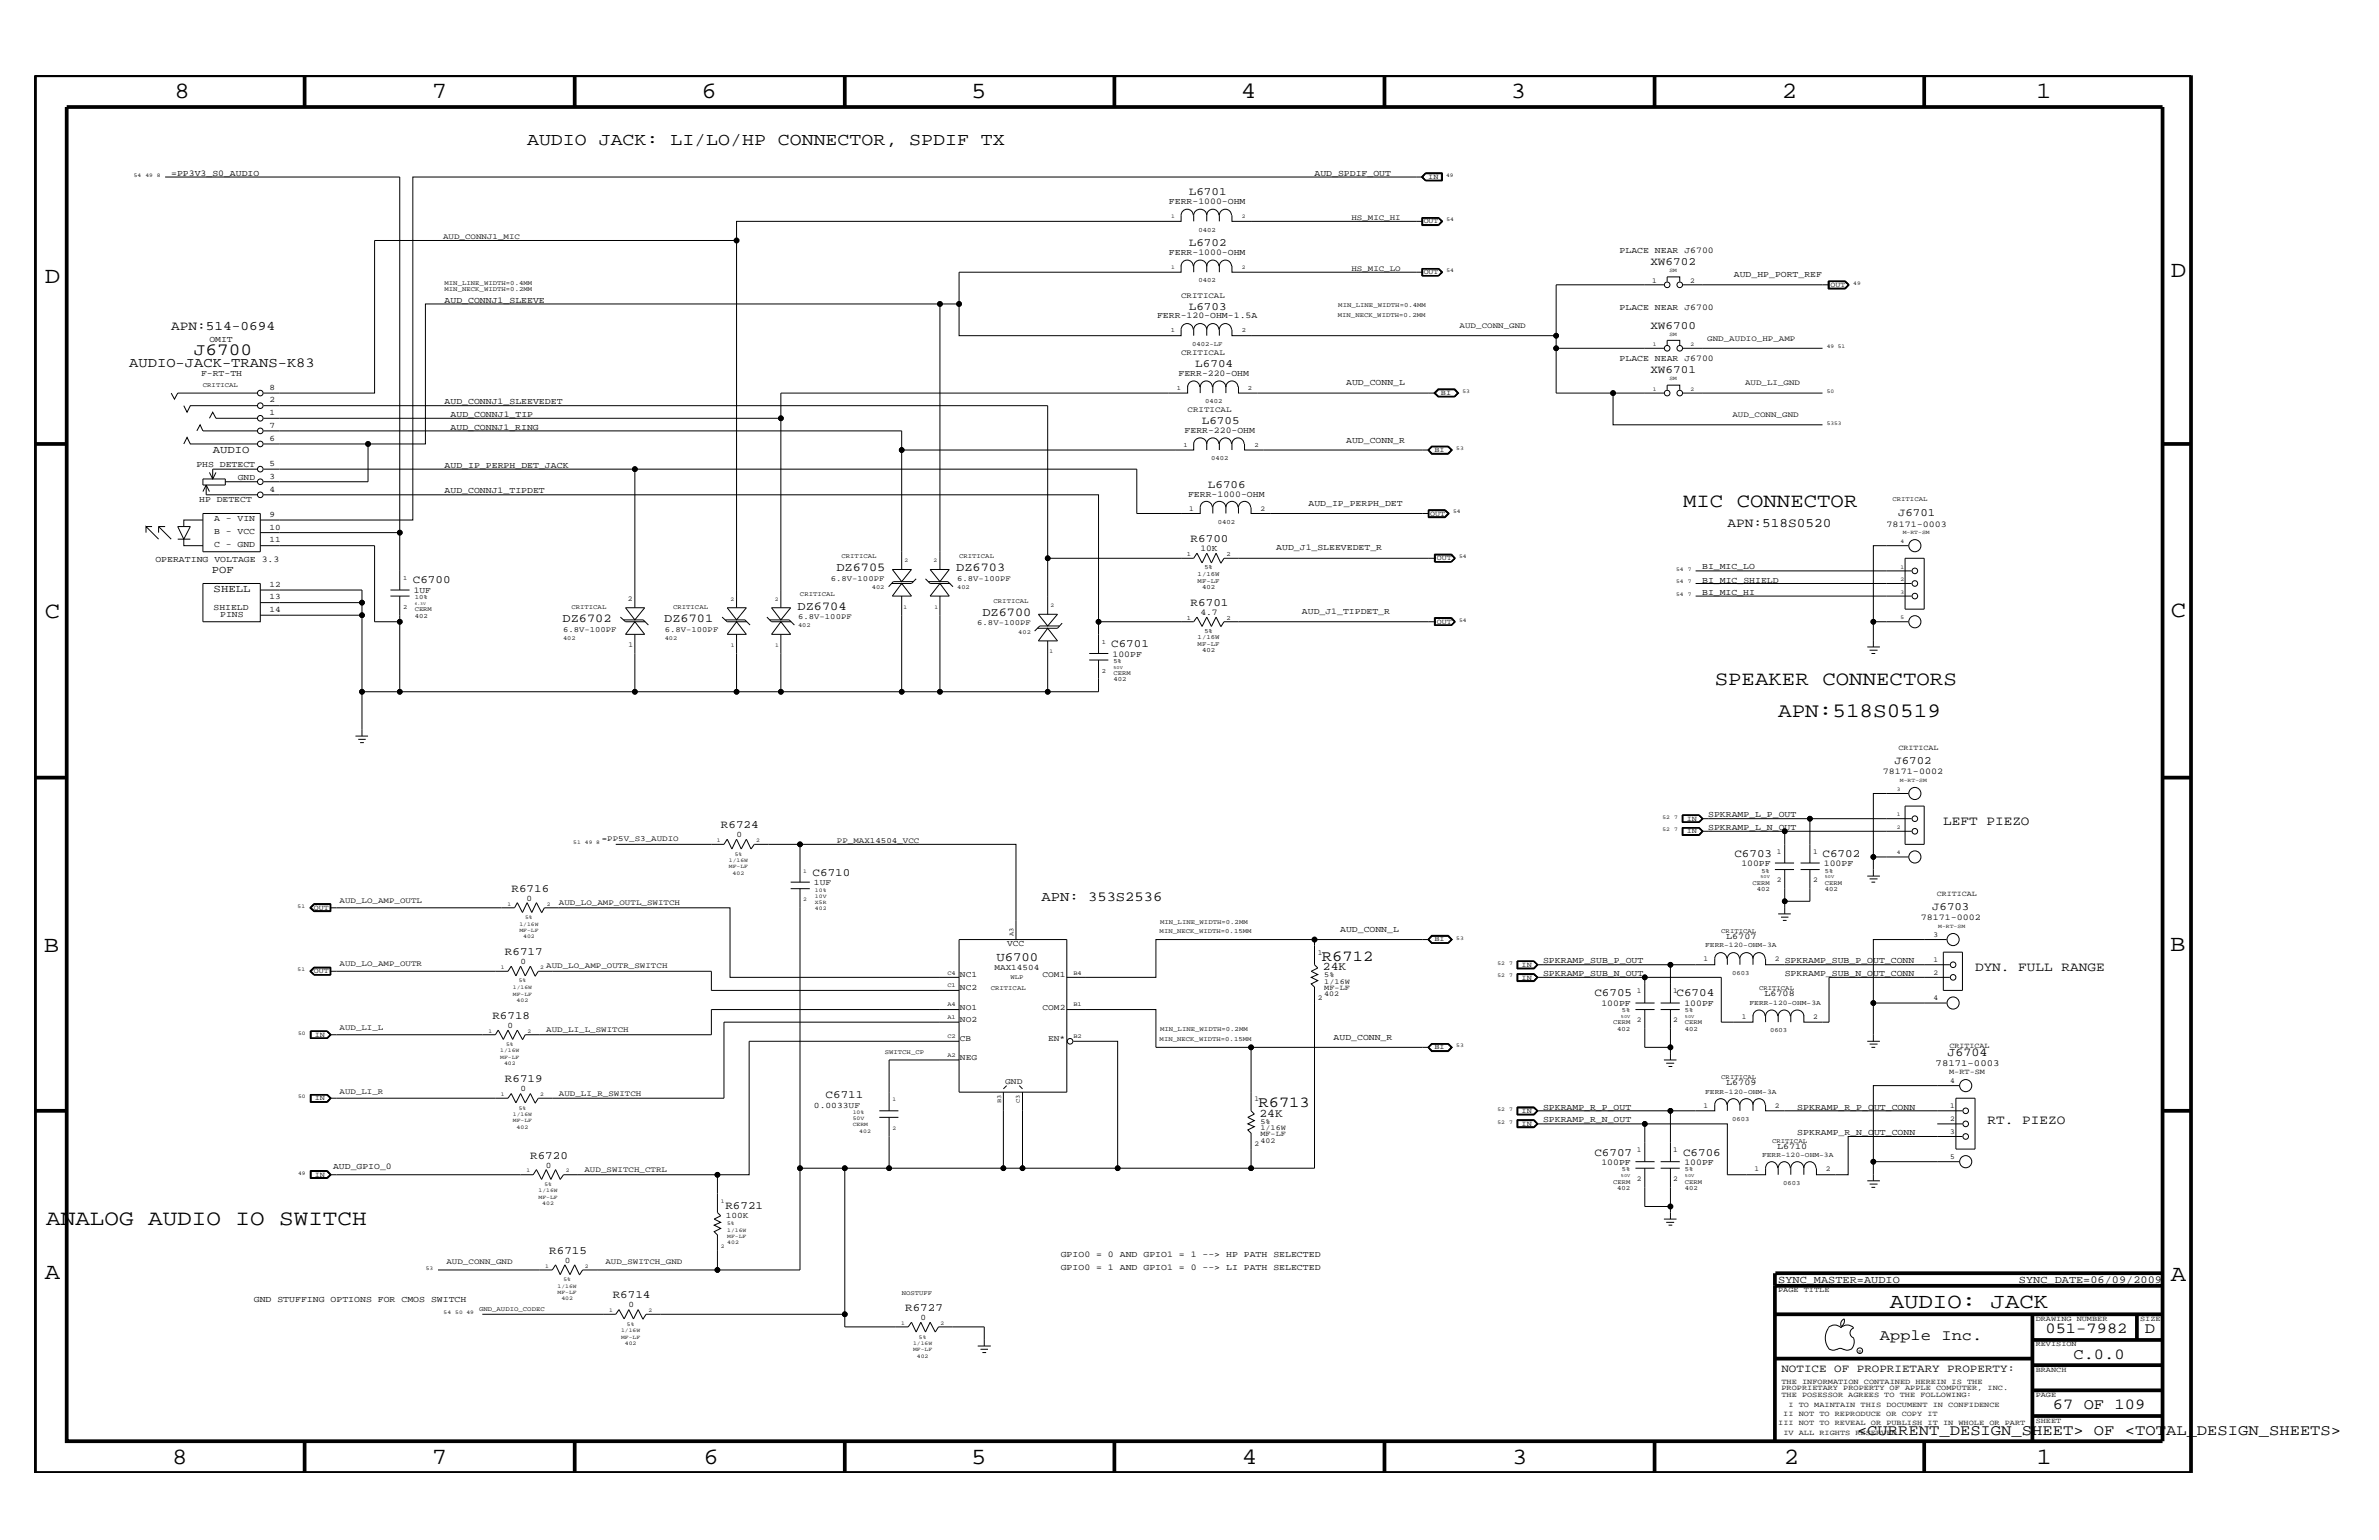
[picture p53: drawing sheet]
<svg xmlns="http://www.w3.org/2000/svg" width="432mm" height="279mm" viewBox="0 0 432 279" stroke-linecap="round" stroke-linejoin="round" font-family="sans-serif">
<defs><g id="words">
<g font-size="4.2">
<text x="31.7" y="17.8">8</text>
<text x="78.4" y="17.8">7</text>
<text x="127.3" y="17.8">6</text>
<text x="176.3" y="17.8">5</text>
<text x="225.2" y="17.8">4</text>
<text x="274.2" y="17.8">3</text>
<text x="323.4" y="17.8">2</text>
<text x="369.6" y="17.8">1</text>
<text x="8.1" y="51.3">D</text>
<text x="394" y="50.3">D</text>
<text x="8.1" y="112.1">C</text>
<text x="394" y="111.9">C</text>
<text x="8" y="172.7">B</text>
<text x="393.9" y="172.5">B</text>
<text x="8.1" y="232">A</text>
<text x="394" y="232.4">A</text>
<text x="31.2" y="265.6">8</text>
<text x="78.4" y="265.6">7</text>
<text x="127.7" y="265.6">6</text>
<text x="176.3" y="265.6">5</text>
<text x="225.4" y="265.6">4</text>
<text x="274.5" y="265.6">3</text>
<text x="323.8" y="265.6">2</text>
<text x="369.7" y="265.6">1</text>
</g>
<text font-size="4" x="8.4" y="222.3">ANALOG AUDIO IO SWITCH</text>
<text font-size="3.9" x="343" y="237.3">AUDIO: JACK</text>
<text font-size="3.7" x="322.7" y="130.1">APN:518S0519</text>
<g font-size="3.6">
<text x="305.5" y="92.1">MIC CONNECTOR</text>
<text x="311.2" y="124.3">SPEAKER CONNECTORS</text>
</g>
<text font-size="3.2" x="95.7" y="26.4">AUDIO JACK: LI/LO/HP CONNECTOR, SPDIF TX</text>
<text font-size="3.1" x="35.2" y="64.4">J6700</text>
<g font-size="2.8">
<text x="239.9" y="174.4">R6712</text>
<text x="228.4" y="200.9">R6713</text>
<text x="341.2" y="243.1">Apple Inc.</text>
<text x="371.3" y="241.9">051-7982</text>
<text x="389.3" y="241.9">D</text>
<text x="376.3" y="246.5">C.0.0</text>
<text x="372.6" y="255.7">67 OF 109</text>
<text x="337.1" y="260.4">&lt;CURRENT_DESIGN_SHEET&gt; OF &lt;TOTAL_DESIGN_SHEETS&gt;</text>
</g>
<g font-size="2.5">
<text x="23.5" y="66.6">AUDIO-JACK-TRANS-K83</text>
<text x="189.1" y="163.5">APN: 353S2536</text>
</g>
<g font-size="2.4">
<text x="31.1" y="59.8">APN:514-0694</text>
<text x="313.5" y="95.5">APN:518S0520</text>
<text x="352.7" y="149.7">LEFT PIEZO</text>
<text x="358.5" y="176.2">DYN. FULL RANGE</text>
<text x="360.8" y="203.9">RT. PIEZO</text>
</g>
<text font-size="2.3" x="180.8" y="174.3">U6700</text>
<g font-size="2.2">
<text x="151.8" y="103.7">DZ6705</text>
<text x="173.6" y="103.7">DZ6703</text>
<text x="102.1" y="112.9">DZ6702</text>
<text x="120.6" y="112.9">DZ6701</text>
<text x="144.8" y="110.6">DZ6704</text>
<text x="178.3" y="111.8">DZ6700</text>
<text x="353.5" y="191.6">J6704</text>
</g>
<g font-size="2.1">
<text x="240.1" y="176.1">24K</text>
<text x="228.6" y="202.6">24K</text>
</g>
<g font-size="2">
<text x="215.8" y="35.4">L6701</text>
<text x="215.8" y="44.6">L6702</text>
<text x="299.6" y="48.1">XW6702</text>
<text x="215.8" y="56.2">L6703</text>
<text x="299.6" y="59.6">XW6700</text>
<text x="217" y="66.6">L6704</text>
<text x="299.6" y="67.8">XW6701</text>
<text x="218.1" y="76.9">L6705</text>
<text x="219.2" y="88.5">L6706</text>
<text x="344.5" y="93.7">J6701</text>
<text x="216.1" y="98.4">R6700</text>
<text x="74.9" y="105.9">C6700</text>
<text x="216.1" y="109.9">R6701</text>
<text x="201.7" y="117.4">C6701</text>
<text x="343.8" y="138.6">J6702</text>
<text x="130.9" y="150.2">R6724</text>
<text x="314.8" y="155.5">C6703</text>
<text x="330.8" y="155.5">C6702</text>
<text x="92.8" y="161.8">R6716</text>
<text x="147.5" y="158.9">C6710</text>
<text x="350.7" y="165.1">J6703</text>
<text x="91.7" y="173.3">R6717</text>
<text x="89.4" y="184.9">R6718</text>
<text x="289.4" y="180.8">C6705</text>
<text x="304.3" y="180.8">C6704</text>
<text x="91.7" y="196.4">R6719</text>
<text x="149.9" y="199.2">C6711</text>
<text x="289.4" y="209.7">C6707</text>
<text x="305.5" y="209.7">C6706</text>
<text x="96.2" y="210.3">R6720</text>
<text x="131.7" y="219.3">R6721</text>
<text x="99.7" y="227.5">R6715</text>
<text x="111.2" y="235.6">R6714</text>
<text x="164.3" y="237.9">R6727</text>
<text x="323.3" y="248.9">NOTICE OF PROPRIETARY PROPERTY:</text>
</g>
<g font-size="1.9">
<text x="38.6" y="82.2">AUDIO</text>
<text x="38.4" y="103.9">POF</text>
<text x="38.8" y="107.5">SHELL</text>
<text x="322.7" y="232.7">SYNC_MASTER=AUDIO</text>
<text x="366.4" y="232.7">SYNC_DATE=06/09/2009</text>
</g>
<text font-size="1.7" x="351.3" y="193.5">78171-0003</text>
<g font-size="1.6">
<text x="31.1" y="31.9">=PP3V3_S0_AUDIO</text>
<text x="238.6" y="31.9">AUD_SPDIF_OUT</text>
<text x="212.2" y="37">FERR-1000-OHM</text>
<text x="212.2" y="46.3">FERR-1000-OHM</text>
<text x="294" y="45.9">PLACE NEAR J6700</text>
<text x="314.7" y="50.3">AUD_HP_PORT_REF</text>
<text x="80.7" y="54.9">AUD_CONNJ1_SLEEVE</text>
<text x="210" y="57.8">FERR-120-OHM-1.5A</text>
<text x="294" y="56.3">PLACE NEAR J6700</text>
<text x="38" y="62.1">OMIT</text>
<text x="294" y="65.6">PLACE NEAR J6700</text>
<text x="36.5" y="68.3">F-RT-TH</text>
<text x="213.9" y="68.2">FERR-220-OHM</text>
<text x="244.3" y="69.9">AUD_CONN_L</text>
<text x="80.7" y="73.3">AUD_CONNJ1_SLEEVEDET</text>
<text x="81.8" y="75.7">AUD_CONNJ1_TIP</text>
<text x="81.8" y="78">AUD_CONNJ1_RING</text>
<text x="215" y="78.6">FERR-220-OHM</text>
<text x="244.3" y="80.3">AUD_CONN_R</text>
<text x="35.6" y="84.8">PHS DETECT</text>
<text x="43.2" y="87.1">GND</text>
<text x="80.7" y="89.5">AUD_CONNJ1_TIPDET</text>
<text x="80.7" y="84.9">AUD_IP_PERPH_DET_JACK</text>
<text x="36.2" y="91.1">HP DETECT</text>
<text x="38.9" y="94.6">A - VIN</text>
<text x="215.6" y="90.1">FERR-1000-OHM</text>
<text x="237.5" y="91.8">AUD_IP_PERPH_DET</text>
<text x="342.4" y="95.5">78171-0003</text>
<text x="28.2" y="101.9">OPERATING VOLTAGE 3.3</text>
<text x="38.9" y="96.9">B - VCC</text>
<text x="38.9" y="99.2">C - GND</text>
<text x="217.9" y="100">10K</text>
<text x="231.6" y="99.9">AUD_J1_SLEEVEDET_R</text>
<text x="75.1" y="107.6">1UF</text>
<text x="308.9" y="108">BI_MIC_HI</text>
<text x="308.9" y="103.3">BI_MIC_LO</text>
<text x="308.9" y="105.7">BI_MIC_SHIELD</text>
<text x="38.8" y="110.7">SHIELD</text>
<text x="40" y="112">PINS</text>
<text x="217.9" y="111.5">4.7</text>
<text x="236.3" y="111.4">AUD_J1_TIPDET_R</text>
<text x="201.9" y="119.2">100PF</text>
<text x="341.8" y="140.5">78171-0002</text>
<text x="310" y="148.3">SPKRAMP_L_P_OUT</text>
<text x="310" y="150.7">SPKRAMP_L_N_OUT</text>
<text x="316.1" y="157.2">100PF</text>
<text x="331" y="157.2">100PF</text>
<text x="348.6" y="167">78171-0002</text>
<text x="182.8" y="171.6">VCC</text>
<text x="243.2" y="169">AUD_CONN_L</text>
<text x="313.3" y="170.3">L6707</text>
<text x="280.1" y="174.8">SPKRAMP_SUB_P_OUT</text>
<text x="280.1" y="177.2">SPKRAMP_SUB_N_OUT</text>
<text x="323.9" y="177.2">SPKRAMP_SUB_N_OUT_CONN</text>
<text x="323.9" y="174.8">SPKRAMP_SUB_P_OUT_CONN</text>
<text x="290.7" y="182.6">100PF</text>
<text x="305.7" y="182.6">100PF</text>
<text x="320.3" y="180.7">L6708</text>
<text x="242.1" y="188.7">AUD_CONN_R</text>
<text x="313.3" y="196.9">L6709</text>
<text x="280.1" y="201.4">SPKRAMP_R_P_OUT</text>
<text x="280.1" y="203.7">SPKRAMP_R_N_OUT</text>
<text x="326.2" y="201.4">SPKRAMP_R_P_OUT_CONN</text>
<text x="322.5" y="208.4">L6710</text>
<text x="326.2" y="205.9">SPKRAMP_R_N_OUT_CONN</text>
<text x="60.5" y="212">AUD_GPIO_0</text>
<text x="290.7" y="211.4">100PF</text>
<text x="305.7" y="211.4">100PF</text>
<text x="192.5" y="228.1">GPIO0 = 0 AND GPIO1 = 1 --&gt; HP PATH SELECTED</text>
<text x="192.5" y="230.4">GPIO0 = 1 AND GPIO1 = 0 --&gt; LI PATH SELECTED</text>
<text x="46.1" y="236.2">GND STUFFING OPTIONS FOR CMOS SWITCH</text>
</g>
<g font-size="1.5">
<text x="48.9" y="70.7">8</text>
<text x="48.9" y="75.3">1</text>
<text x="48.9" y="73">2</text>
<text x="48.9" y="77.7">7</text>
<text x="48.9" y="80">6</text>
<text x="48.9" y="86.9">3</text>
<text x="48.9" y="89.2">4</text>
<text x="48.9" y="84.5">5</text>
<text x="48.9" y="93.8">9</text>
<text x="48.9" y="96.1">10</text>
<text x="48.9" y="98.4">11</text>
<text x="48.9" y="106.5">12</text>
<text x="48.9" y="108.7">13</text>
<text x="48.9" y="111.1">14</text>
<text x="133.7" y="151.9">0</text>
<text x="147.7" y="160.6">1UF</text>
<text x="95.6" y="163.4">0</text>
<text x="94.5" y="174.9">0</text>
<text x="174.2" y="179.7">NC2</text>
<text x="174.2" y="177.3">NC1</text>
<text x="180.5" y="176.1">MAX14504</text>
<text x="189.2" y="177.3">COM1</text>
<text x="174.2" y="183.2">NO1</text>
<text x="174.2" y="185.4">NO2</text>
<text x="189.2" y="183.2">COM2</text>
<text x="92.1" y="186.5">0</text>
<text x="174.2" y="188.9">CB</text>
<text x="190.2" y="188.9">EN*</text>
<text x="94.5" y="198">0</text>
<text x="174.2" y="192.3">NEG</text>
<text x="182.5" y="196.7">GND</text>
<text x="147.7" y="201">0.0033UF</text>
<text x="99.1" y="211.9">0</text>
<text x="131.7" y="221">100K</text>
<text x="102.5" y="229.1">0</text>
<text x="114" y="237.2">0</text>
<text x="167" y="239.5">0</text>
</g>
<g font-size="1.4">
<text x="259.2" y="32.5">IN</text>
<text x="245.3" y="39.9">HS_MIC_HI</text>
<text x="258.4" y="40.5">OUT</text>
<text x="80.4" y="43.4">AUD_CONNJ1_MIC</text>
<text x="245.3" y="49.1">HS_MIC_LO</text>
<text x="258.4" y="49.7">OUT</text>
<text x="299.9" y="51.3">1</text>
<text x="306.7" y="51.3">2</text>
<text x="332.2" y="52">OUT</text>
<text x="214.4" y="54">CRITICAL</text>
<text x="264.9" y="59.5">AUD_CONN_GND</text>
<text x="214.4" y="64.4">CRITICAL</text>
<text x="309.9" y="61.8">GND_AUDIO_HP_AMP</text>
<text x="261.5" y="71.7">BI</text>
<text x="316.7" y="69.9">AUD_LI_GND</text>
<text x="215.6" y="74.8">CRITICAL</text>
<text x="314.5" y="75.7">AUD_CONN_GND</text>
<text x="260.3" y="82">BI</text>
<text x="215.8" y="92.7">1</text>
<text x="228.8" y="92.7">2</text>
<text x="259.6" y="93.6">OUT</text>
<text x="260.8" y="101.6">OUT</text>
<text x="150.8" y="105.4">6.8V-100PF</text>
<text x="173.7" y="105.4">6.8V-100PF</text>
<text x="114" y="109">2</text>
<text x="144.9" y="112.4">6.8V-100PF</text>
<text x="177.4" y="113.5">6.8V-100PF</text>
<text x="260.8" y="113.1">OUT</text>
<text x="102.2" y="114.7">6.8V-100PF</text>
<text x="114" y="117.4">1</text>
<text x="120.6" y="114.7">6.8V-100PF</text>
<text x="344.6" y="136">CRITICAL</text>
<text x="306.2" y="148.9">IN</text>
<text x="109.2" y="152.5">=PP5V_S3_AUDIO</text>
<text x="151.9" y="152.9">PP_MAX14504_VCC</text>
<text x="306.2" y="151.2">IN</text>
<text x="322.5" y="154.9">1</text>
<text x="329.1" y="154.9">1</text>
<text x="322.5" y="160">2</text>
<text x="329.1" y="160">2</text>
<text x="57" y="165">OUT</text>
<text x="61.6" y="163.8">AUD_LO_AMP_OUTL</text>
<text x="101.4" y="164.2">AUD_LO_AMP_OUTL_SWITCH</text>
<text x="351.5" y="162.5">CRITICAL</text>
<text x="239.2" y="173.3">1</text>
<text x="260.3" y="170.8">BI</text>
<text x="350.9" y="170">3</text>
<text x="57" y="176.6">OUT</text>
<text x="61.6" y="175.3">AUD_LO_AMP_OUTR</text>
<text x="99.1" y="175.7">AUD_LO_AMP_OUTR_SWITCH</text>
<text x="240.4" y="179.7">MF-LF</text>
<text x="240.4" y="178.5">1/16W</text>
<text x="240.4" y="177.3">5%</text>
<text x="276.2" y="175.4">IN</text>
<text x="276.2" y="177.7">IN</text>
<text x="309.2" y="174.4">1</text>
<text x="322.2" y="174.4">2</text>
<text x="350.9" y="174.6">1</text>
<text x="350.9" y="176.9">2</text>
<text x="239.2" y="181.4">2</text>
<text x="240.4" y="180.8">402</text>
<text x="297.1" y="180.2">1</text>
<text x="297.1" y="185.4">2</text>
<text x="303.7" y="180.2">1</text>
<text x="303.7" y="185.4">2</text>
<text x="316.1" y="184.9">1</text>
<text x="329.1" y="184.9">2</text>
<text x="350.9" y="181.5">4</text>
<text x="57.1" y="188.1">IN</text>
<text x="61.6" y="186.9">AUD_LI_L</text>
<text x="99.1" y="187.3">AUD_LI_L_SWITCH</text>
<text x="260.3" y="190.4">BI</text>
<text x="353.8" y="190.2">CRITICAL</text>
<text x="353.8" y="194.8">M-RT-SM</text>
<text x="354" y="196.5">4</text>
<text x="57.1" y="199.6">IN</text>
<text x="61.6" y="198.4">AUD_LI_R</text>
<text x="101.4" y="198.8">AUD_LI_R_SWITCH</text>
<text x="227.7" y="199.8">1</text>
<text x="228.8" y="203.9">5%</text>
<text x="276.2" y="201.9">IN</text>
<text x="309.2" y="201">1</text>
<text x="322.2" y="201">2</text>
<text x="354" y="201.1">1</text>
<text x="354" y="203.4">2</text>
<text x="227.7" y="207.9">2</text>
<text x="228.8" y="207.3">402</text>
<text x="228.8" y="206.2">MF-LF</text>
<text x="228.8" y="205">1/16W</text>
<text x="276.2" y="204.2">IN</text>
<text x="297.1" y="209.1">1</text>
<text x="303.7" y="209.1">1</text>
<text x="354" y="205.7">3</text>
<text x="57.1" y="213.5">IN</text>
<text x="106.1" y="212.6">AUD_SWITCH_CTRL</text>
<text x="297.1" y="214.2">2</text>
<text x="303.7" y="214.2">2</text>
<text x="318.4" y="212.5">1</text>
<text x="331.4" y="212.5">2</text>
<text x="354" y="210.3">5</text>
<text x="81" y="229.3">AUD_CONN_GND</text>
<text x="109.9" y="229.3">AUD_SWITCH_GND</text>
<text x="322.7" y="234.4">PAGE TITLE</text>
<text x="369.5" y="239.6">DRAWING NUMBER</text>
<text x="388.5" y="239.6">SIZE</text>
<text x="369.5" y="244.2">REVISION</text>
<text x="323.3" y="251.1">THE INFORMATION CONTAINED HEREIN IS THE</text>
<text x="369.5" y="248.9">BRANCH</text>
<text x="323.3" y="253.4">THE POSESSOR AGREES TO THE FOLLOWING:</text>
<text x="323.3" y="252.3">PROPRIETARY PROPERTY OF APPLE COMPUTER, INC.</text>
<text x="323.7" y="256.9">II NOT TO REPRODUCE OR COPY IT</text>
<text x="324.6" y="255.2">I TO MAINTAIN THIS DOCUMENT IN CONFIDENCE</text>
<text x="369.5" y="253.4">PAGE</text>
<text x="322.7" y="258.6">III NOT TO REVEAL OR PUBLISH IT IN WHOLE OR PART</text>
<text x="323.7" y="260.4">IV ALL RIGHTS RESERVED</text>
<text x="369.5" y="258.1">SHEET</text>
</g>
<g font-size="1.3">
<text x="309.5" y="171.9">FERR-120-OHM-3A</text>
<text x="317.5" y="182.3">FERR-120-OHM-3A</text>
<text x="309.5" y="198.5">FERR-120-OHM-3A</text>
<text x="319.8" y="210">FERR-120-OHM-3A</text>
</g>
<g font-size="1.2">
<text x="217.6" y="42">0402</text>
<text x="80.7" y="52.9">MIN_NECK_WIDTH=0.2MM</text>
<text x="80.7" y="51.7">MIN_LINE_WIDTH=0.4MM</text>
<text x="217.6" y="51.3">0402</text>
<text x="242.8" y="57.5">MIN_NECK_WIDTH=0.2MM</text>
<text x="242.9" y="55.7">MIN_LINE_WIDTH=0.4MM</text>
<text x="212.5" y="60.3">1</text>
<text x="216.4" y="62.8">0402-LF</text>
<text x="225.4" y="60.3">2</text>
<text x="36.8" y="70.1">CRITICAL</text>
<text x="213.6" y="70.7">1</text>
<text x="226.5" y="70.7">2</text>
<text x="218.7" y="73.2">0402</text>
<text x="214.8" y="81.1">1</text>
<text x="219.8" y="83.5">0402</text>
<text x="227.7" y="81.1">2</text>
<text x="221" y="95">0402</text>
<text x="343.5" y="90.9">CRITICAL</text>
<text x="152.7" y="101.3">CRITICAL</text>
<text x="174.1" y="101.3">CRITICAL</text>
<text x="215.4" y="101">1</text>
<text x="222.6" y="101">2</text>
<text x="73.2" y="105.3">1</text>
<text x="217.4" y="105.7">MF-LF</text>
<text x="217.4" y="104.5">1/16W</text>
<text x="218.2" y="106.8">402</text>
<text x="218.6" y="103.3">5%</text>
<text x="73.2" y="110.5">2</text>
<text x="75.3" y="112.1">402</text>
<text x="75.3" y="108.7">10%</text>
<text x="75.3" y="110.9">CERM</text>
<text x="103.7" y="110.5">CRITICAL</text>
<text x="122.2" y="110.5">CRITICAL</text>
<text x="145.2" y="108.1">CRITICAL</text>
<text x="180.3" y="109.3">CRITICAL</text>
<text x="215.4" y="112.5">1</text>
<text x="222.6" y="112.5">2</text>
<text x="200" y="116.9">1</text>
<text x="217.4" y="116">1/16W</text>
<text x="217.4" y="117.2">MF-LF</text>
<text x="218.2" y="118.3">402</text>
<text x="218.6" y="114.8">5%</text>
<text x="200" y="122">2</text>
<text x="202.1" y="123.6">402</text>
<text x="202.1" y="120.3">5%</text>
<text x="202.1" y="122.5">CERM</text>
<text x="318.1" y="160.6">CERM</text>
<text x="318.9" y="161.7">402</text>
<text x="319.7" y="158.4">5%</text>
<text x="331.2" y="160.6">CERM</text>
<text x="331.2" y="158.4">5%</text>
<text x="331.2" y="161.7">402</text>
<text x="210.6" y="167.6">MIN_LINE_WIDTH=0.2MM</text>
<text x="184" y="169.9" transform="rotate(-90 184 169.9)">A3</text>
<text x="210.5" y="169.4">MIN_NECK_WIDTH=0.15MM</text>
<text x="312.4" y="169.3">CRITICAL</text>
<text x="179.8" y="179.7">CRITICAL</text>
<text x="183.4" y="177.6">WLP</text>
<text x="314.4" y="176.9">0603</text>
<text x="319.3" y="179.7">CRITICAL</text>
<text x="292.8" y="185.9">CERM</text>
<text x="294.4" y="183.7">5%</text>
<text x="305.8" y="183.7">5%</text>
<text x="305.8" y="185.9">CERM</text>
<text x="160.6" y="191.3">SWITCH_CP</text>
<text x="210.5" y="188.9">MIN_NECK_WIDTH=0.15MM</text>
<text x="210.6" y="187.1">MIN_LINE_WIDTH=0.2MM</text>
<text x="293.5" y="187.1">402</text>
<text x="305.8" y="187.1">402</text>
<text x="321.3" y="187.3">0603</text>
<text x="312.4" y="195.8">CRITICAL</text>
<text x="314.4" y="203.4">0603</text>
<text x="321.6" y="207.3">CRITICAL</text>
<text x="292.8" y="214.7">CERM</text>
<text x="293.5" y="215.8">402</text>
<text x="294.4" y="212.5">5%</text>
<text x="305.8" y="212.5">5%</text>
<text x="305.8" y="215.8">402</text>
<text x="305.8" y="214.7">CERM</text>
<text x="323.6" y="214.9">0603</text>
<text x="87" y="237.9">GND_AUDIO_CODEC</text>
<text x="163.7" y="235">NOSTUFF</text>
</g>
<g font-size="1.1">
<text x="158.2" y="106.9">402</text>
<text x="173.7" y="106.9">402</text>
<text x="144.9" y="113.8">402</text>
<text x="102.2" y="116.1">402</text>
<text x="120.6" y="116.1">402</text>
<text x="184.8" y="115">402</text>
<text x="172" y="176.8">C4</text>
<text x="172" y="179.1">C1</text>
<text x="194.8" y="176.8">B4</text>
<text x="172" y="182.6">A4</text>
<text x="172" y="184.9">A1</text>
<text x="194.8" y="182.6">B1</text>
<text x="172" y="188.3">C2</text>
<text x="172" y="191.8">A2</text>
<text x="194.8" y="188.3">B2</text>
<text x="181.7" y="200.1" transform="rotate(-90 181.7 200.1)">B3</text>
<text x="185.1" y="200.1" transform="rotate(-90 185.1 200.1)">C3</text>
</g>
<g font-size="1">
<text x="24.3" y="32.1">54</text>
<text x="26.4" y="32.1">49 8</text>
<text x="262.5" y="32.1">49</text>
<text x="212.6" y="39.6">1</text>
<text x="225.4" y="39.6">2</text>
<text x="262.6" y="40.2">54</text>
<text x="212.6" y="48.8">1</text>
<text x="225.4" y="48.8">2</text>
<text x="262.6" y="49.4">54</text>
<text x="303" y="49.4">SM</text>
<text x="336.4" y="51.7">49</text>
<text x="300" y="62.9">1</text>
<text x="303" y="60.9">SM</text>
<text x="306.8" y="62.9">2</text>
<text x="331.6" y="63.2">49 51</text>
<text x="265.4" y="71.3">53</text>
<text x="300" y="71">1</text>
<text x="303" y="69">SM</text>
<text x="306.8" y="71">2</text>
<text x="331.6" y="71.3">50</text>
<text x="331.6" y="77.1">5353</text>
<text x="264.3" y="81.6">53</text>
<text x="263.7" y="93.2">54</text>
<text x="264.8" y="101.3">54</text>
<text x="344.9" y="98.5">4</text>
<text x="345.4" y="96.9">M-RT-SM</text>
<text x="164.2" y="102.1">2</text>
<text x="169.4" y="102.1">2</text>
<text x="304.2" y="105.9">54</text>
<text x="304.2" y="103.6">54</text>
<text x="306.3" y="105.9">7</text>
<text x="306.3" y="103.6">7</text>
<text x="344.9" y="103.2">1</text>
<text x="344.9" y="105.4">2</text>
<text x="344.9" y="107.7">3</text>
<text x="132.6" y="109">2</text>
<text x="140.6" y="109">2</text>
<text x="164" y="110.5">1</text>
<text x="169.6" y="110.5">1</text>
<text x="190.7" y="110.2">2</text>
<text x="264.8" y="112.8">54</text>
<text x="304.2" y="108.1">54</text>
<text x="306.3" y="108.1">7</text>
<text x="344.9" y="112.3">5</text>
<text x="132.7" y="117.4">1</text>
<text x="140.7" y="117.4">1</text>
<text x="190.5" y="118.6">1</text>
<text x="344.3" y="143.5">3</text>
<text x="344.8" y="141.8">M-RT-SM</text>
<text x="301.8" y="148.5">52</text>
<text x="303.9" y="148.5">7</text>
<text x="344.3" y="148.1">1</text>
<text x="104.1" y="153.2">51</text>
<text x="106.2" y="153.2">49 8</text>
<text x="130.1" y="152.8">1</text>
<text x="133.3" y="155.2">5%</text>
<text x="137.2" y="152.8">2</text>
<text x="301.8" y="150.8">52</text>
<text x="303.9" y="150.8">7</text>
<text x="344.3" y="155">4</text>
<text x="344.3" y="150.4">2</text>
<text x="132.3" y="157.5">MF-LF</text>
<text x="132.3" y="156.4">1/16W</text>
<text x="133" y="158.7">402</text>
<text x="145.8" y="158.4">1</text>
<text x="147.9" y="161.8">10%</text>
<text x="54" y="164.7">51</text>
<text x="92.1" y="164.4">1</text>
<text x="94.3" y="167.9">1/16W</text>
<text x="95.3" y="166.7">5%</text>
<text x="99.2" y="164.4">2</text>
<text x="145.8" y="163.5">2</text>
<text x="147.9" y="162.8">10V</text>
<text x="147.9" y="163.9">X5R</text>
<text x="147.9" y="165.1">402</text>
<text x="94.3" y="169">MF-LF</text>
<text x="95" y="170.2">402</text>
<text x="264.3" y="170.5">53</text>
<text x="351.8" y="168.3">M-RT-SM</text>
<text x="54" y="176.2">51</text>
<text x="90.9" y="175.9">1</text>
<text x="93.1" y="179.4">1/16W</text>
<text x="94.1" y="178.3">5%</text>
<text x="98" y="175.9">2</text>
<text x="271.8" y="177.3">52</text>
<text x="271.8" y="175">52</text>
<text x="273.9" y="177.3">7</text>
<text x="273.9" y="175">7</text>
<text x="93.1" y="180.6">MF-LF</text>
<text x="93.8" y="181.7">402</text>
<text x="54.1" y="187.7">50</text>
<text x="88.6" y="187.4">1</text>
<text x="90.8" y="191">1/16W</text>
<text x="91.9" y="189.8">5%</text>
<text x="95.8" y="187.4">2</text>
<text x="264.3" y="190">53</text>
<text x="90.8" y="192.1">MF-LF</text>
<text x="91.5" y="193.2">402</text>
<text x="54.1" y="199.2">50</text>
<text x="90.9" y="198.9">1</text>
<text x="93.1" y="203.7">MF-LF</text>
<text x="93.1" y="202.5">1/16W</text>
<text x="94.1" y="201.4">5%</text>
<text x="98" y="198.9">2</text>
<text x="154.8" y="203.1">50V</text>
<text x="154.8" y="202.1">10%</text>
<text x="162" y="199.8">1</text>
<text x="271.8" y="203.9">52</text>
<text x="271.8" y="201.5">52</text>
<text x="273.9" y="203.9">7</text>
<text x="273.9" y="201.5">7</text>
<text x="93.8" y="204.8">402</text>
<text x="154.8" y="204.3">CERM</text>
<text x="156" y="205.5">402</text>
<text x="162" y="205">2</text>
<text x="54.1" y="213.1">49</text>
<text x="95.6" y="212.7">1</text>
<text x="98.8" y="215.2">5%</text>
<text x="102.7" y="212.7">2</text>
<text x="97.7" y="217.5">MF-LF</text>
<text x="97.7" y="216.4">1/16W</text>
<text x="98.4" y="218.6">402</text>
<text x="130.8" y="218.3">1</text>
<text x="130.8" y="226.3">2</text>
<text x="132" y="222.3">5%</text>
<text x="132" y="224.6">MF-LF</text>
<text x="132" y="225.7">402</text>
<text x="132" y="223.5">1/16W</text>
<text x="77.3" y="230.4">53</text>
<text x="99" y="230.1">1</text>
<text x="101.2" y="233.6">1/16W</text>
<text x="102.3" y="232.4">5%</text>
<text x="106.2" y="230.1">2</text>
<text x="80.5" y="238.4">54</text>
<text x="82.6" y="238.4">50 49</text>
<text x="101.2" y="234.8">MF-LF</text>
<text x="101.9" y="235.9">402</text>
<text x="110.6" y="238.1">1</text>
<text x="117.7" y="238.1">2</text>
<text x="112.7" y="242.9">MF-LF</text>
<text x="112.7" y="241.7">1/16W</text>
<text x="113.4" y="244">402</text>
<text x="113.8" y="240.6">5%</text>
<text x="163.6" y="240.4">1</text>
<text x="165.7" y="244">1/16W</text>
<text x="165.7" y="245.1">MF-LF</text>
<text x="166.8" y="242.9">5%</text>
<text x="170.7" y="240.4">2</text>
<text x="166.4" y="246.3">402</text>
</g>
<text font-size=".9" x="337.3" y="245.4">R</text>
<g font-size=".8">
<text x="75.3" y="109.8">6.3V</text>
<text x="202.1" y="121.4">50V</text>
<text x="319.5" y="159.4">50V</text>
<text x="331.2" y="159.4">50V</text>
<text x="294.2" y="184.8">50V</text>
<text x="305.8" y="184.8">50V</text>
<text x="294.2" y="213.6">50V</text>
<text x="305.8" y="213.6">50V</text>
</g>
</g></defs>
<g fill="none" stroke="#000" stroke-width=".18">
<path d="M30 32.1h42.6v64.5h-25.4M216.6 39.1a1.1 1.1 0 0 0-1.1-1.1 1.1 1.1 0 0 0-1.1 1.1v1.1h-80.7v3.4M219 39.1a1.1 1.1 0 0 1 1.1-1.1 1.1 1.1 0 0 1 1.1 1.1M219 39.1a1.19 1.19 0 0 0-1.2-1.1 1.19 1.19 0 0 0-1.1 1.1v1.1M219 39.1v1.1M223.5 39.1a1.1 1.1 0 0 0-1.1-1.1 1.1 1.1 0 0 0-1.1 1.1v1.1M223.6 39.1v1.1h34.6M258 32.1l.7-.7h3.1v1.4h-3.1zM258.1 39.5h3l.8 .7-.8 .7h-3zM258.1 39.5v1.3h3l.7-.6-.7-.7M258.1 39.6h3M258.2 32.1h-183.3v62.2h-27.7"/>
<path d="M258.2 39.6v1.2M258.7 32.7l-.5-.6 .5-.6h2.9v1.2M258.7 31.4l-.6 .7 .6 .7M258.7 31.4h3.1M258.7 31.4l-.6 .7 .6 .6M261.1 39.6l.6 .6-.6 .6M261.1 39.6l.5 .6-.5 .6M261.7 31.4v1.3h-3M170.6 55.1h3.5M214.4 48.2v1.2h-40.3v11.5h40.3v-1.1a1.1 1.1 0 0 1 1.1-1.1 1.1 1.1 0 0 1 1.1 1.1M214.4 48.3a1.1 1.1 0 0 1 1.1-1.1 1.1 1.1 0 0 1 1.1 1.1M216.7 48.3a1.19 1.19 0 0 1 1.1-1.1 1.19 1.19 0 0 1 1.2 1.1 1.1 1.1 0 0 1 1.1-1.1 1.1 1.1 0 0 1 1.1 1.1"/>
<path d="M216.7 48.2v1.2M219 59.8a1.1 1.1 0 0 1 1.1-1.1 1.1 1.1 0 0 1 1.1 1.1M219 59.8a1.19 1.19 0 0 0-1.2-1.1 1.19 1.19 0 0 0-1.1 1.1v1.1M219 48.2v1.2M219 59.8v1.1M221.3 48.3a1.1 1.1 0 0 1 1.1-1.1 1.1 1.1 0 0 1 1.1 1.1M221.3 48.2v1.2M223.5 59.8a1.1 1.1 0 0 0-1.1-1.1 1.1 1.1 0 0 0-1.1 1.1v1.1M223.6 48.2v1.2h34.6M223.6 59.8v1.1h58.8M258.1 50h3M258.1 48.7v1.4"/>
<path d="M258.1 48.8h3M258.1 40.8h3M258.2 48.8v1.2M261.1 48.7h-3v1.4h3M261.1 48.7l.8 .7-.8 .7M261.1 48.7l.7 .7-.7 .7M261.1 48.8l.6 .6-.6 .6M261.1 48.8l.5 .6-.5 .6M302 51.7h-19.6v11.5h19.6M302.6 51.1v-.9h2.3v.9M305.5 51.7h26.5M331.8 51h3.1l.7 .7-.7 .7h-3.1z"/>
<path d="M331.9 51v1.4h3l.7-.7M334.9 51.1l.5 .6-.5 .6h-2.9M334.9 51.1l.6 .6-.6 .7M334.9 51.1h-2.9v1.3M31.1 71.3l.6 1.1 .6-1.1h14.4M33.4 73.6l.6 1.2 .5-1.2h12.2M35.7 78.2l.6-1.1 .5 1.1h9.9M38 75.9l.6-1.1 .6 1.1h7.5M47.8 78.2h115.9v3.4h53v-1.1a1.19 1.19 0 0 1 1.1-1.1 1.19 1.19 0 0 1 1.2 1.1M47.8 71.3h20.2v-27.7h65.7v66.7M47.8 73.6h142.4v27.7h26.5l.6-.9 .9 1.7 .8-1.7 .9 1.7 .8-1.7 .9 1.7M47.8 75.9h93.9v34.4"/>
<path d="M215.6 70.1v1.2h-73.9v4.6M215.6 70.2a1.1 1.1 0 0 1 1.1-1.1 1.1 1.1 0 0 1 1.1 1.1M217.8 70.2a1.1 1.1 0 0 1 1.1-1.1 1.1 1.1 0 0 1 1.1 1.1M217.8 70.1v1.2M220.1 70.2a1.19 1.19 0 0 1 1.2-1.1 1.19 1.19 0 0 1 1.2 1.1 1.1 1.1 0 0 1 1.1-1.1 1.1 1.1 0 0 1 1.1 1.1M220.1 70.1v1.2M222.5 70.1v1.2M224.8 70.1v1.2h35.7l.6-.6h2.9l.6 .6-.6 .6M260.3 71.3l.7-.7h3.1l.7 .7-.7 .7h-3.1zM260.4 71.3l.6-.7h3l.7 .7-.7 .7h-3zM260.5 71.3l.6 .6h2.9M264 70.6h-3l-.6 .7 .6 .6h3"/>
<path d="M264 70.6l.6 .7-.6 .6M282.4 63.2v8.1h19.6M292.8 71.3v5.8h38M302.6 62.7v-.9h2.3v.9M302.6 70.7v-.8h2.3v.8M305.5 63.2h25.3M305.5 71.3h25.3M26.5 96.6v-1.1l2.3 2.3M26.5 95.5h1.1M28.8 95.5h1.2M28.8 95.5v1.1M28.8 95.5l2.3 2.3"/>
<path d="M32.3 95.5h2.2l-1.1 2.3zM32.3 97.8h2.2M33.4 80.5l.6-1.1 .5 1.1h12.2M33.4 97.8v1.2h3.4M36.8 94.3h-3.4v1.2M36.8 86.9h4.1v1.1h-4.1zM36.8 93.2h10.4v6.9h-10.4zM37.4 88v1.8h9.3M37.4 88l.6 1.2M37.4 88l-.6 1.2M38 85.7l.6 1.2 .6-1.2M40.9 87.4h5.8"/>
<path d="M46.7 85.1h-8.1v1.8M47.2 99h20.8v13.8h4.6M47.8 80.5h19v6.9h-19M47.8 89.8h151.6v23h17.3l.6-.8 .9 1.7 .8-1.7 .9 1.7 .8-1.7 .9 1.7M47.8 85.1h67.4M66.8 80.5h10.4v-25.4h93.4v48.2M72.6 96.6v10.4M163.7 81.6v21.7M219 80.5a1.1 1.1 0 0 1 1.1-1.1 1.1 1.1 0 0 1 1.1 1.1M219 80.5v1.1M220 92.1a1.1 1.1 0 0 0-1.1-1.1 1.1 1.1 0 0 0-1.1 1.1v1.1h-11.5v-8.1h-91.1v25.2M222.5 92.1a1.1 1.1 0 0 1 1.1-1.1 1.1 1.1 0 0 1 1.1 1.1"/>
<path d="M222.5 92.1a1.19 1.19 0 0 0-1.2-1.1 1.19 1.19 0 0 0-1.2 1.1v1.1M222.5 92.1v1.1M223.5 80.5a1.1 1.1 0 0 0-1.1-1.1 1.1 1.1 0 0 0-1.1 1.1v1.1M225.8 80.5a1.1 1.1 0 0 0-1.1-1.1 1.1 1.1 0 0 0-1.1 1.1v1.1M225.9 80.5v1.1h33.4l.6-.5h2.9M227 92.1a1.1 1.1 0 0 0-1.1-1.1 1.1 1.1 0 0 0-1.1 1.1v1.1M227.1 92.1v1.1h32.2M259.2 81.6l.6-.6h3.1l.7 .6-.7 .8h-3.1zM259.2 92.5h3.1l.8 .7-.8 .7h-3.1zM259.2 93.8h3.1M259.2 92.6h3.1M259.3 92.7h2.9l.6 .5-.6 .6h-2.9"/>
<path d="M259.3 92.6v1.2M262.3 92.6l.7 .6-.7 .6M262.3 92.6l.6 .6-.6 .6M262.8 81.1l.6 .5-.6 .6h-2.9l-.6-.6M262.8 81.1h-2.9l-.7 .5M262.8 81.1l.7 .5-.7 .7h-2.9l-.7-.7M262.9 81h-3.1l-.6 .6M262.9 81l.7 .6-.7 .7h-3.1l-.6-.7M346.4 99h-6.4v13.8M36.8 105.9h10.4v6.9h-10.4zM47.2 107h18.5v26.5M47.2 111.6h18.5"/>
<path d="M47.2 109.3h18.5M70.9 108.1h3.4M70.9 107h3.4M72.6 108.1v17.4h-6.9M112.6 112l.9 .8h3.6M113.2 112.5h3.6l.9 .9M113.5 110.3h3.5l-1.8 2.2zM115.2 112.8l1.8 2.3h-3.5zM115.2 115.1v10.4h-42.6M131.1 112l.9 .8h3.6M131.7 112.5h3.5l.9 .9M132 110.3h3.5l-1.8 2.2z"/>
<path d="M133.7 112.8l1.8 2.3h-3.5zM133.7 115.1v10.4h-18.5M139.2 112l.8 .8h3.6M139.7 112.5h3.6l.9 .9M140 110.3h3.5l-1.8 2.2zM141.7 112.8l1.8 2.3h-3.5zM162 103.3h3.4l-1.7 2.2zM163.7 105.9l1.7 2.2h-3.4zM163.7 108.1v17.4h-22v-10.4M165.8 105.5h-3.7l-.8 1M166.3 105l-.9 .9h-3.6M168 105l.8 .9h3.7"/>
<path d="M168.5 105.5h3.5l1 1M168.8 103.3h3.5l-1.7 2.2zM170.6 105.9l1.7 2.2h-3.5zM170.6 108.1v17.4h19.6v-9.2M188.5 111.4h3.4l-1.7 2.2zM190.2 114l1.7 2.3h-3.4zM190.2 101.3v10.1M192.3 113.6h-3.6l-.9 .9M192.8 113.1l-.9 .9h-3.6M197.7 118.6h3.5M197.7 119.7h3.5M199.4 112.8v5.8"/>
<path d="M199.4 119.7v5.8h-9.2M260.4 100.5h3.1l.7 .8-.7 .7h-3.1zM260.4 112h3.1l.7 .8-.7 .7h-3.1zM260.4 101.9h3M260.4 113.4h3M260.4 112.2h3M260.5 112.8h-38.3l-.6 .9M260.5 101.3h-38.3l-.6 .9M260.5 101.9v-1.2h2.9l.6 .6-.6 .6M260.5 112.2v1.2M263.4 112.2l.7 .6M263.4 112.2l.6 .6-.6 .6"/>
<path d="M264.1 101.3l-.7 .7M264.1 101.3l-.7-.7h-3v1.4M264.1 112.8l-.7-.7h-3v1.4M264.1 101.3l-.7 .6M264.1 112.8l-.7 .7M264.1 112.8l-.7 .6M307.8 108.1h39.2M307.8 105.9h39.2M307.8 103.6h39.2M338.9 117.4h2.3M339.3 118h1.5M339.7 118.6h.7"/>
<path d="M345.8 101.3h3.5v9.2h-3.5zM346.4 112.8h-6.4v4.6M64.5 133.5h2.3M65 134.1h1.4M65.4 134.7h.6M133.7 125.5h8M163.7 125.5h6.9M111.8 153.2h19.6l.6-.9 .8 1.7 .9-1.7 .8 1.7 1-1.7 .8 1.7 .6-.8h8.3M305.3 150.1h3.1l.7 .7-.7 .8h-3.1zM305.3 147.9h3.1l.7 .6-.7 .7h-3.1zM305.4 150.1v1.4h3l.6-.7M305.4 147.9v1.3"/>
<path d="M305.4 150.2h3M305.4 149.1h3M305.4 147.9h3M305.5 150.2v1.2h2.9l.5-.6M305.5 147.9v1.2M308.4 150.1l.6 .7M308.4 150.2l.6 .6M308.4 150.2l.5 .6M308.4 147.9l.6 .6M308.4 147.9l.5 .6M308.9 150.8h38.1M308.9 148.5l-.5 .6"/>
<path d="M308.9 148.5h38.1M309 148.5l-.6 .6M309 148.5l-.6 .7M322.2 157.8h3.4M322.2 156.6h3.4M323.9 150.8v5.8M323.9 157.8v8M326.8 157.8h3.5M326.8 156.6h3.5M328.5 148.5v8.1M328.5 157.8v5.7h-4.6M338.9 158.9h2.3"/>
<path d="M339.3 159.5h1.5M340 155.5v3.4M345.8 146.2h3.5v7h-3.5zM346.4 144h-6.4v11.5h6.4M56.2 176.2l.8-.7h3v1.4h-3zM57 175.5l-.6 .7 .6 .6h2.9v-1.3M57 163.9h3v1.5h-3l-.8-.7zM57 164l-.6 .7 .6 .6h2.9v-1.3M57 164l-.7 .7 .7 .7M57 164h3M57 175.5l-.7 .7 .7 .7M57 175.5h3"/>
<path d="M59.9 175.6h-2.8l-.6 .6 .6 .6M59.9 176.2h32.3l.6-.9 .8 1.8 .9-1.8 .8 1.8 1-1.8 .8 1.8M59.9 164.7h33.5l.5-.9 .9 1.8 .9-1.8 .8 1.8 .9-1.8 .9 1.8M59.9 164.1h-2.8l-.6 .6 .6 .5h2.8M97.1 177.2l.6-1h31.4v3.5h45M98.3 165.6l.5-.9h33.7v12.6h41.6M143.5 160h3.5M143.5 161.2h3.5M145.2 160v-6.8h39.2v17.3M145.2 161.2v50.7h8.1M174.1 170.5h19.5v27.6h-19.5zM193.6 177.3h16.2v-6.8h28.8v4.5l.6 .6-1.2 .6 1.2 .6-1.2 .5 1.2 .6-1.2 .6 .6 .6v32.8h-11.5v-6.3l-.6-.6 1.2-.6-1.2-.5 1.2-.6-1.2-.6 1.2-.6-.6-.6v-11.5"/>
<path d="M238.6 170.5h20.7l.6-.6h2.9l.6 .6-.6 .6M259.2 170.5l.7-.7h2.9l.7 .7-.7 .6M259.2 170.5l.7 .6h2.9M259.2 170.5l.6-.7h3.1l.7 .7-.7 .6M259.2 170.5l.6 .6h3.1M259.3 170.5l.6 .6h2.9M259.8 169.7h3.1l.7 .8-.7 .6h-3.1l-.6-.6zM275.3 174.4h3.2l.6 .6-.6 .8h-3.2zM275.3 176.6h3.2l.6 .7-.6 .8h-3.2zM275.4 174.4v1.3h3l.7-.7M275.4 176.7h3l.7 .6-.7 .7h-3zM275.4 174.4h3"/>
<path d="M275.5 174.4v1.2h2.9l.6-.6M275.5 176.8h2.9l.6 .5-.6 .6h-2.9zM278.4 174.4l.7 .6M278.4 174.4l.6 .6M279 175h24.2M279 177.3h19.5M313.4 173.9a1.1 1.1 0 0 0-1.1-1.1 1.1 1.1 0 0 0-1.1 1.1v1.1h-8v7M315.7 173.9a1.1 1.1 0 0 0-1.1-1.1 1.1 1.1 0 0 0-1.1 1.1v1.1M318.2 173.9a1.19 1.19 0 0 0-1.2-1.1 1.19 1.19 0 0 0-1.2 1.1v1.1M318.2 173.9a1.1 1.1 0 0 1 1.1-1.1 1.1 1.1 0 0 1 1.1 1.1M318.2 173.9v1.1M320.5 173.9v1.1h33.4"/>
<path d="M322.7 165.8h2.3M323.3 166.4h1.3M323.6 167h.7M339.7 160h.7M352.7 172.7h3.5v7h-3.5zM353.3 170.5h-13.3v11.5h13.3M353.9 177.3h-21.9v8.1h-4.6v-1.1M56.3 187.1h3.1l.7 .6-.7 .7h-3.1zM56.3 198.6h3.1l.7 .6-.7 .8h-3.1zM56.4 187.1v1.3M56.4 198.6v1.3h3M56.4 187.1h3l.5 .6"/>
<path d="M56.4 198.7h3l.5 .5M56.5 187.1v1.2M56.5 198.7v1.1h2.9l.5-.6M59.4 187.1l.6 .6-.6 .7M59.4 198.6l.6 .6-.6 .7M59.9 199.2h32.3l.6-.8 .8 1.7 .9-1.7 .8 1.7 1-1.7 .8 1.7M59.9 187.7h30l.5-.8 1 1.7 .8-1.7 .8 1.7 .9-1.7 .9 1.7M59.9 187.7l-.5 .6h-3M59.9 199.2l-.5 .7M174.1 188.9h-38.1v24.2h-5.8v6.9l.6 .6-1.2 .6 1.2 .6-1.2 .5 1.2 .6-1.2 .6 .6 .6v6.3h15v-18.5M174.1 192.3h-12.7v9.2M174.1 183.2h-45v4.5h-33.8l-.5 1"/>
<path d="M174.1 185.4h-42.7v13.8h-33.7l-.6 1M182.1 198.1v13.8M182.7 197l-.6 .6M185 197l.6 .6M185.6 198.1v13.8h17.3M193.6 183.2h16.2v6.8h49.5l.6-.6h2.9M194.8 188.9h8.1v23h24.2M259.2 190l.6-.7h3.1l.7 .7-.7 .8h-3.1zM262.8 189.4l.6 .6-.6 .6h-2.9l-.6-.6M262.8 189.4h-2.9l-.7 .6M262.8 189.4l.7 .6-.7 .7h-2.9l-.7-.7M262.9 189.3h-3.1l-.6 .7"/>
<path d="M262.9 189.3l.7 .7-.7 .7h-3.1l-.6-.7M296.8 183.2h3.5M296.8 182h3.5M298.5 182v-4.7h13.9v8.1h5.8v-1.1M298.5 183.2v6.8h4.7M301.4 183.2h3.5M301.4 182h3.5M302 192.3h2.3M302.4 192.9h1.5M302.9 193.5h.6M303.2 183.2v9.1M318.2 184.3a1.1 1.1 0 0 1 1.1-1.1 1.1 1.1 0 0 1 1.1 1.1"/>
<path d="M320.5 184.3a1.1 1.1 0 0 1 1.1-1.1 1.1 1.1 0 0 1 1.1 1.1M320.5 184.3v1.1M322.7 184.3a1.1 1.1 0 0 1 1.2-1.1 1.1 1.1 0 0 1 1.1 1.1M322.7 184.3v1.1M325 184.3a1.19 1.19 0 0 1 1.2-1.1 1.19 1.19 0 0 1 1.2 1.1M325 184.3v1.1M338.9 188.9h2.3M339.3 189.4h1.5M339.7 190h.7M340 182v6.9M355 199.2h3.5v9.3h-3.5zM355.6 197h-15.6v13.8h15.6"/>
<path d="M56.3 212.4h3.1l.7 .7-.7 .7h-3.1zM56.5 212.5h2.9l.5 .6-.5 .5h-2.9zM59.4 212.5h-3v1.2h3M59.4 212.5l.6 .6-.6 .6M59.4 212.5l.5 .6M59.9 213.1h36.9l.6-.9 .9 1.8 .8-1.8 .9 1.8 .8-1.8 .9 1.8 .6-.9h27.9M59.9 213.1l-.5 .6M159.6 202.7h3.5M159.6 201.5h3.5M161.4 202.7v9.2h20.7M161.4 211.9h-8.1v26.5M182.1 211.9h3.5"/>
<path d="M275.3 200.9h3.2l.6 .6-.6 .8h-3.2zM275.3 203.1h3.2l.6 .8-.6 .7h-3.2zM275.4 200.9v1.3h3l.7-.7M275.4 200.9h3l.7 .6M275.5 201h2.9l.6 .5-.6 .6h-2.9zM275.5 203.3h2.9l.6 .6-.6 .5h-2.9zM278.4 200.9l.7 .6M279 201.5h24.2M279 203.9h19.5M279.1 203.9l-.7-.7h-3v1.4M279.1 203.9l-.7 .6h-3M279.1 203.9l-.7 .7"/>
<path d="M296.8 211.9h3.5M296.8 210.8h3.5M298.5 210.8v-6.9h15v9.2h7a2.06 2.06 0 0 1 .4-2.1 1.09 1.09 0 0 1 1.2-.1 1.09 1.09 0 0 1 .6 1M298.5 211.9v7h4.7M301.4 211.9h3.5M301.4 210.8h3.5M303.2 211.9v9.3M313.4 200.4a1.1 1.1 0 0 0-1.1-1.1 1.1 1.1 0 0 0-1.1 1.1v1.1h-8v9.3M315.7 200.4a1.1 1.1 0 0 0-1.1-1.1 1.1 1.1 0 0 0-1.1 1.1v1.1M318.2 200.4a1.19 1.19 0 0 0-1.2-1.1 1.19 1.19 0 0 0-1.2 1.1v1.1M318.2 200.4a1.1 1.1 0 0 1 1.1-1.1 1.1 1.1 0 0 1 1.1 1.1M318.2 200.4v1.1"/>
<path d="M320.5 200.4v1.1h35.7M325 211.9a1.1 1.1 0 0 0-1.1-1.1 1.1 1.1 0 0 0-1.2 1.1v1.2M327.4 211.9a1.19 1.19 0 0 0-1.2-1.1 1.19 1.19 0 0 0-1.2 1.1v1.2M327.4 211.9a1.1 1.1 0 0 1 1.1-1.1 1.1 1.1 0 0 1 1.1 1.1M327.4 211.9v1.2M338.9 214.2h2.3M339.3 214.8h1.5M339.7 215.4h.7M340 210.8v3.4M351.6 203.9h4.6M356.2 206.2h-20.8v6.9h-5.7v-1.2M79.5 230.4h20.7l.6-.9 .9 1.8 .8-1.8 1 1.8 .8-1.8 .9 1.8"/>
<path d="M87.5 238.4h24.3l.6-.8 .9 1.7 .8-1.7 .9 1.7 .8-1.7 .9 1.7M116.7 239.4l.6-1h36v2.3h11.5l.6-.8 .9 1.8 .8-1.8 .9 1.8 .8-1.8 1 1.8 .5-1h8.3v3.5M130.2 230.4h-24.5l-.5 .9M302 221.2h2.3M302.4 221.8h1.5M302.9 222.3h.6M334.7 239.3l.1 .3a1.19 1.19 0 0 1-.6 1.1M334.8 239.3a1.02 1.02 0 0 0-.6 1.3M177.5 244.2h2.3M178 244.8h1.3M178.3 245.4h.7M331.8 240.9a1.61 1.61 0 0 1 2.4 0"/>
<path d="M331.9 241a3.1 3.1 0 0 0 .2 3.9M332.1 244.8l.6 .2 .7-.2M333.4 244.9l.6-.3 .7 .3M334.1 240.9a1.61 1.61 0 0 1 2.3 0M334.6 244.8l.7 .2 .6-.2M336.4 242.8l.2 .6a1.95 1.95 0 0 1-.6 1.4M336.5 240.9a.93 .93 0 0 0-.7 .9 .93 .93 0 0 0 .7 .9"/>
<circle cx="133.7" cy="43.6" r=".42"/>
<circle cx="170.6" cy="55.1" r=".42"/>
<circle cx="174.1" cy="55.1" r=".42"/>
<circle cx="302.6" cy="51.7" r=".51"/>
<circle cx="304.9" cy="51.7" r=".51"/>
<circle cx="47.2" cy="75.9" r=".51"/>
<circle cx="47.2" cy="78.2" r=".51"/>
<circle cx="47.2" cy="71.3" r=".51"/>
<circle cx="47.2" cy="73.6" r=".51"/>
<circle cx="141.7" cy="75.9" r=".42"/>
<circle cx="282.4" cy="63.2" r=".42"/>
<circle cx="282.4" cy="60.9" r=".42"/>
<circle cx="292.8" cy="71.3" r=".42"/>
<circle cx="302.6" cy="63.2" r=".51"/>
<circle cx="302.6" cy="71.3" r=".51"/>
<circle cx="304.9" cy="63.2" r=".51"/>
<circle cx="304.9" cy="71.3" r=".51"/>
<circle cx="47.2" cy="80.5" r=".51"/>
<circle cx="47.2" cy="85.1" r=".51"/>
<circle cx="47.2" cy="89.8" r=".51"/>
<circle cx="47.2" cy="87.4" r=".51"/>
<circle cx="66.8" cy="80.5" r=".42"/>
<circle cx="72.6" cy="96.6" r=".42"/>
<circle cx="115.2" cy="85.1" r=".42"/>
<circle cx="163.7" cy="81.6" r=".42"/>
<circle cx="347.6" cy="99" r="1.1"/>
<circle cx="65.7" cy="109.3" r=".42"/>
<circle cx="65.7" cy="111.6" r=".42"/>
<circle cx="72.6" cy="112.8" r=".42"/>
<circle cx="190.2" cy="101.3" r=".42"/>
<circle cx="199.4" cy="112.8" r=".42"/>
<circle cx="340" cy="112.8" r=".42"/>
<circle cx="347.6" cy="112.8" r="1.1"/>
<circle cx="347.6" cy="105.9" r=".51"/>
<circle cx="347.6" cy="103.6" r=".51"/>
<circle cx="347.6" cy="108.1" r=".51"/>
<circle cx="65.7" cy="125.5" r=".42"/>
<circle cx="72.6" cy="125.5" r=".42"/>
<circle cx="115.2" cy="125.5" r=".42"/>
<circle cx="133.7" cy="125.5" r=".42"/>
<circle cx="141.7" cy="125.5" r=".42"/>
<circle cx="163.7" cy="125.5" r=".42"/>
<circle cx="170.6" cy="125.5" r=".42"/>
<circle cx="190.2" cy="125.5" r=".42"/>
<circle cx="145.2" cy="153.2" r=".42"/>
<circle cx="323.9" cy="150.8" r=".42"/>
<circle cx="328.5" cy="148.5" r=".42"/>
<circle cx="340" cy="155.5" r=".42"/>
<circle cx="347.6" cy="144" r="1.1"/>
<circle cx="347.6" cy="155.5" r="1.1"/>
<circle cx="347.6" cy="148.5" r=".51"/>
<circle cx="347.6" cy="150.8" r=".51"/>
<circle cx="238.6" cy="170.5" r=".42"/>
<circle cx="298.5" cy="177.3" r=".42"/>
<circle cx="303.2" cy="175" r=".42"/>
<circle cx="323.9" cy="163.5" r=".42"/>
<circle cx="354.5" cy="177.3" r=".51"/>
<circle cx="354.5" cy="175" r=".51"/>
<circle cx="354.5" cy="170.5" r="1.1"/>
<circle cx="194.2" cy="188.9" r=".51"/>
<circle cx="227.1" cy="190" r=".42"/>
<circle cx="303.2" cy="190" r=".42"/>
<circle cx="340" cy="182" r=".42"/>
<circle cx="354.5" cy="182" r="1.1"/>
<circle cx="356.8" cy="197" r="1.1"/>
<circle cx="130.2" cy="213.1" r=".42"/>
<circle cx="145.2" cy="211.9" r=".42"/>
<circle cx="153.3" cy="211.9" r=".42"/>
<circle cx="161.4" cy="211.9" r=".42"/>
<circle cx="182.1" cy="211.9" r=".42"/>
<circle cx="185.6" cy="211.9" r=".42"/>
<circle cx="202.9" cy="211.9" r=".42"/>
<circle cx="227.1" cy="211.9" r=".42"/>
<circle cx="298.5" cy="203.9" r=".42"/>
<circle cx="303.2" cy="201.5" r=".42"/>
<circle cx="303.2" cy="218.9" r=".42"/>
<circle cx="340" cy="210.8" r=".42"/>
<circle cx="356.8" cy="201.5" r=".51"/>
<circle cx="356.8" cy="206.2" r=".51"/>
<circle cx="356.8" cy="203.9" r=".51"/>
<circle cx="356.8" cy="210.8" r="1.1"/>
<circle cx="130.2" cy="230.4" r=".42"/>
<circle cx="153.3" cy="238.4" r=".42"/>
<circle cx="337.6" cy="245.1" r=".51"/>
</g>
<g fill="none" stroke="#000" stroke-width=".68" stroke-linecap="butt">
<path d="M6.4 13.7h391.3v253.5h-391.3zM12.1 19.4h380.4v242.1h-380.4zM55.3 13.7v5.7M104.3 13.7v5.7M153.3 13.7v5.7M202.3 13.7v5.7M251.3 13.7v5.7M300.3 13.7v5.7M349.3 13.7v5.7M6.4 80.5h5.7M392.5 80.5h5.2M6.4 141.1h5.7"/>
<path d="M392.5 141.1h5.2M6.4 201.5h5.7M392.5 201.5h5.2M322.2 231v30.5M322.2 233.3h70.3M322.2 238.4h70.3M322.2 231h70.3M368.9 238.4v23.1M387.9 238.4v4.7M322.2 246.5h46.7M368.9 256.9h23.6M368.9 252.3h23.6"/>
<path d="M368.9 247.7h23.6M368.9 243.1h23.6M55.3 261.5v5.7M104.3 261.5v5.7M153.3 261.5v5.7M202.3 261.7v5.5M251.3 261.5v5.7M300.3 261.5v5.7M349.3 261.5v5.7"/>
</g>
<g fill="#000">
<circle cx="133.7" cy="43.6" r=".42"/>
<circle cx="170.6" cy="55.1" r=".42"/>
<circle cx="174.1" cy="55.1" r=".42"/>
<circle cx="141.7" cy="75.9" r=".42"/>
<circle cx="282.4" cy="63.2" r=".42"/>
<circle cx="282.4" cy="60.9" r=".42"/>
<circle cx="292.8" cy="71.3" r=".42"/>
<circle cx="66.8" cy="80.5" r=".42"/>
<circle cx="72.6" cy="96.6" r=".42"/>
<circle cx="115.2" cy="85.1" r=".42"/>
<circle cx="163.7" cy="81.6" r=".42"/>
<circle cx="65.7" cy="109.3" r=".42"/>
<circle cx="65.7" cy="111.6" r=".42"/>
<circle cx="72.6" cy="112.8" r=".42"/>
<circle cx="190.2" cy="101.3" r=".42"/>
<circle cx="199.4" cy="112.8" r=".42"/>
<circle cx="340" cy="112.8" r=".42"/>
<circle cx="65.7" cy="125.5" r=".42"/>
<circle cx="72.6" cy="125.5" r=".42"/>
<circle cx="115.2" cy="125.5" r=".42"/>
<circle cx="133.7" cy="125.5" r=".42"/>
<circle cx="141.7" cy="125.5" r=".42"/>
<circle cx="163.7" cy="125.5" r=".42"/>
<circle cx="170.6" cy="125.5" r=".42"/>
<circle cx="190.2" cy="125.5" r=".42"/>
<circle cx="145.2" cy="153.2" r=".42"/>
<circle cx="323.9" cy="150.8" r=".42"/>
<circle cx="328.5" cy="148.5" r=".42"/>
<circle cx="340" cy="155.5" r=".42"/>
<circle cx="238.6" cy="170.5" r=".42"/>
<circle cx="298.5" cy="177.3" r=".42"/>
<circle cx="303.2" cy="175" r=".42"/>
<circle cx="323.9" cy="163.5" r=".42"/>
<circle cx="227.1" cy="190" r=".42"/>
<circle cx="303.2" cy="190" r=".42"/>
<circle cx="340" cy="182" r=".42"/>
<circle cx="130.2" cy="213.1" r=".42"/>
<circle cx="145.2" cy="211.9" r=".42"/>
<circle cx="153.3" cy="211.9" r=".42"/>
<circle cx="161.4" cy="211.9" r=".42"/>
<circle cx="182.1" cy="211.9" r=".42"/>
<circle cx="185.6" cy="211.9" r=".42"/>
<circle cx="202.9" cy="211.9" r=".42"/>
<circle cx="227.1" cy="211.9" r=".42"/>
<circle cx="298.5" cy="203.9" r=".42"/>
<circle cx="303.2" cy="201.5" r=".42"/>
<circle cx="303.2" cy="218.9" r=".42"/>
<circle cx="340" cy="210.8" r=".42"/>
<circle cx="130.2" cy="230.4" r=".42"/>
<circle cx="153.3" cy="238.4" r=".42"/>
</g>
<use href="#words"/>
</svg>
